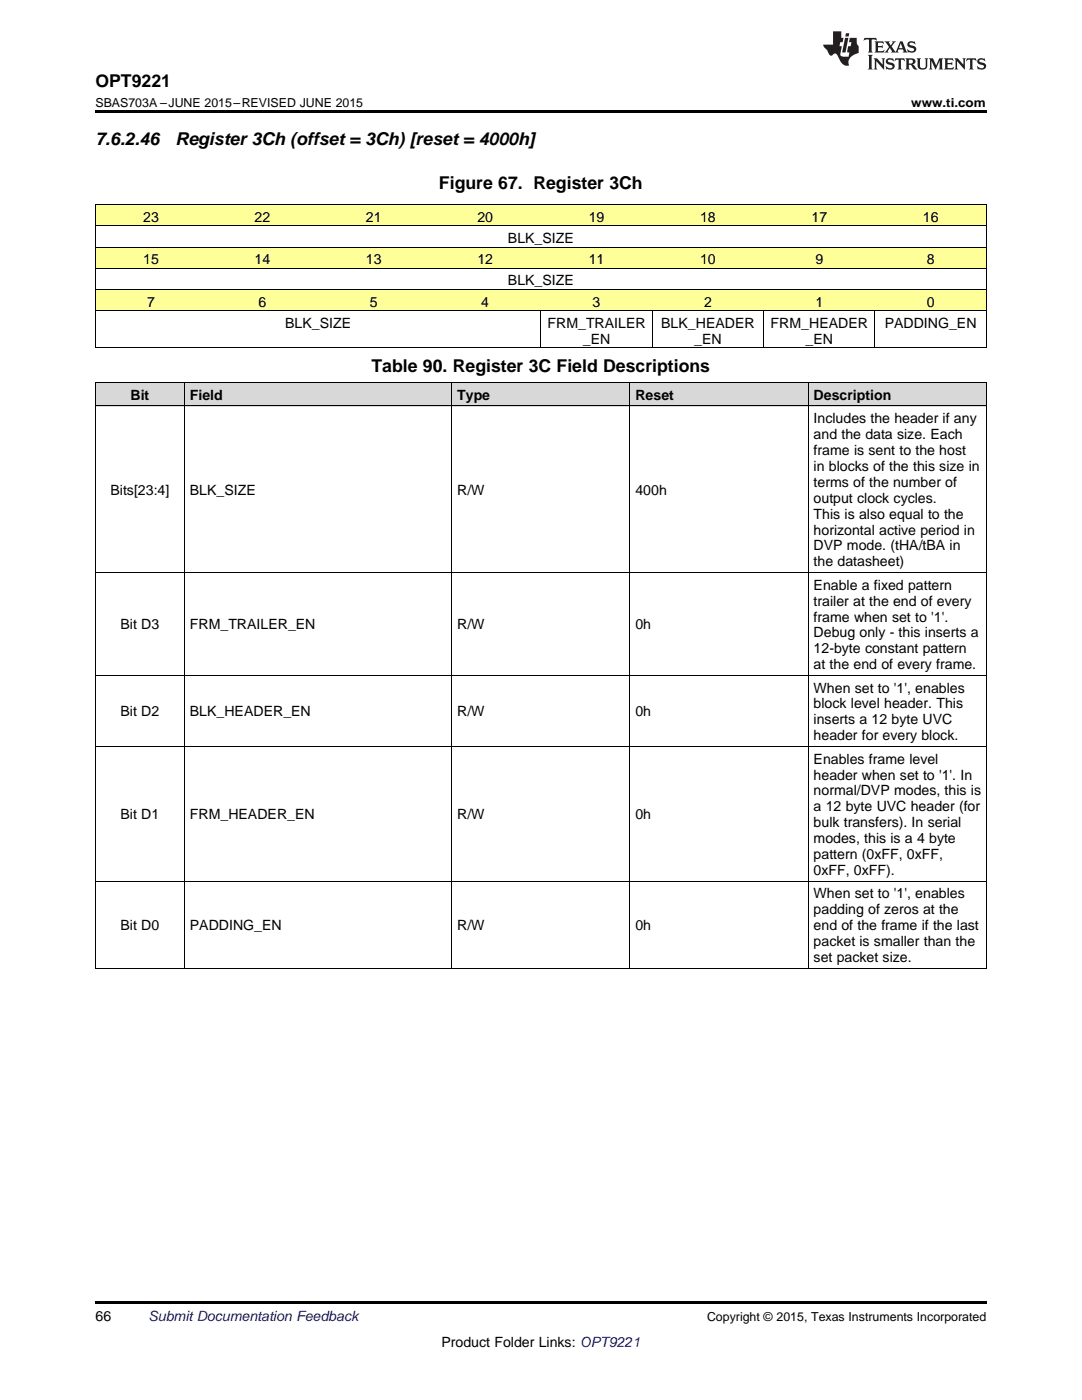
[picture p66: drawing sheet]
<svg xmlns="http://www.w3.org/2000/svg" width="216mm" height="279mm" viewBox="0 0 216 279" stroke-linecap="round" stroke-linejoin="round" font-family="sans-serif">
<defs><g id="words">
<g font-size="3.5">
<text x="19" y="17.3">OPT9221</text>
<text x="19" y="28.9">7.6.2.46</text>
<text x="35" y="28.9">Register 3Ch (offset = 3Ch) [reset = 4000h]</text>
<text x="87.6" y="37.7">Figure 67. Register 3Ch</text>
<text x="74.1" y="74.3">Table 90. Register 3C Field Descriptions</text>
</g>
<g font-size="2.8">
<text x="28.6" y="44.3">23</text>
<text x="50.8" y="44.3">22</text>
<text x="73" y="44.3">21</text>
<text x="95.2" y="44.3">20</text>
<text x="117.5" y="44.3">19</text>
<text x="139.7" y="44.3">18</text>
<text x="161.9" y="44.3">17</text>
<text x="184.1" y="44.3">16</text>
<text x="28.6" y="52.7">15</text>
<text x="50.8" y="52.7">14</text>
<text x="73" y="52.7">13</text>
<text x="95.2" y="52.7">12</text>
<text x="101.4" y="48.5">BLK_SIZE</text>
<text x="117.5" y="52.7">11</text>
<text x="139.7" y="52.7">10</text>
<text x="162.7" y="52.7">9</text>
<text x="184.9" y="52.7">8</text>
<text x="101.4" y="57">BLK_SIZE</text>
<text x="29.4" y="61.2">7</text>
<text x="51.6" y="61.2">6</text>
<text x="56.9" y="65.4">BLK_SIZE</text>
<text x="73.8" y="61.2">5</text>
<text x="96" y="61.2">4</text>
<text x="109.3" y="65.4">FRM_TRAILER</text>
<text x="118.3" y="61.2">3</text>
<text x="131.9" y="65.4">BLK_HEADER</text>
<text x="140.5" y="61.2">2</text>
<text x="153.8" y="65.4">FRM_HEADER</text>
<text x="162.7" y="61.2">1</text>
<text x="176.5" y="65.4">PADDING_EN</text>
<text x="184.9" y="61.2">0</text>
<text x="116.3" y="68.6">_EN</text>
<text x="138.5" y="68.6">_EN</text>
<text x="160.8" y="68.6">_EN</text>
<text x="26" y="79.8">Bit</text>
<text x="37.9" y="79.8">Field</text>
<text x="91.2" y="79.8">Type</text>
<text x="126.8" y="79.8">Reset</text>
<text x="162.3" y="79.8">Description</text>
<text x="162.3" y="84.5">Includes the header if any</text>
<text x="162.3" y="87.6">and the data size. Each</text>
<text x="162.3" y="90.8">frame is sent to the host</text>
<text x="162.3" y="94">in blocks of the this size in</text>
<text x="22" y="98.7">Bits[23:4]</text>
<text x="37.9" y="98.7">BLK_SIZE</text>
<text x="91.2" y="98.7">R/W</text>
<text x="126.8" y="98.7">400h</text>
<text x="162.3" y="97.2">terms of the number of</text>
<text x="162.3" y="100.3">output clock cycles.</text>
<text x="162.3" y="103.5">This is also equal to the</text>
<text x="162.3" y="106.7">horizontal active period in</text>
<text x="162.3" y="109.9">DVP mode. (tHA/tBA in</text>
<text x="162.3" y="113">the datasheet)</text>
<text x="162.3" y="117.7">Enable a fixed pattern</text>
<text x="24.1" y="125.6">Bit D3</text>
<text x="37.9" y="125.6">FRM_TRAILER_EN</text>
<text x="91.2" y="125.6">R/W</text>
<text x="126.8" y="125.6">0h</text>
<text x="162.3" y="120.9">trailer at the end of every</text>
<text x="162.3" y="124">frame when set to '1'.</text>
<text x="162.3" y="127.2">Debug only - this inserts a</text>
<text x="162.3" y="130.4">12-byte constant pattern</text>
<text x="162.3" y="133.6">at the end of every frame.</text>
<text x="24.1" y="143">Bit D2</text>
<text x="37.9" y="143">BLK_HEADER_EN</text>
<text x="91.2" y="143">R/W</text>
<text x="126.8" y="143">0h</text>
<text x="162.3" y="138.2">When set to '1', enables</text>
<text x="162.3" y="141.4">block level header. This</text>
<text x="162.3" y="144.6">inserts a 12 byte UVC</text>
<text x="162.3" y="147.7">header for every block.</text>
<text x="162.3" y="152.4">Enables frame level</text>
<text x="162.3" y="155.6">header when set to '1'. In</text>
<text x="162.3" y="158.8">normal/DVP modes, this is</text>
<text x="162.3" y="161.9">a 12 byte UVC header (for</text>
<text x="24.1" y="163.5">Bit D1</text>
<text x="37.9" y="163.5">FRM_HEADER_EN</text>
<text x="91.2" y="163.5">R/W</text>
<text x="126.8" y="163.5">0h</text>
<text x="162.3" y="165.1">bulk transfers). In serial</text>
<text x="162.3" y="168.3">modes, this is a 4 byte</text>
<text x="162.3" y="171.4">pattern (0xFF, 0xFF,</text>
<text x="162.3" y="174.6">0xFF, 0xFF).</text>
<text x="162.3" y="179.3">When set to '1', enables</text>
<text x="24.1" y="185.6">Bit D0</text>
<text x="37.9" y="185.6">PADDING_EN</text>
<text x="91.2" y="185.6">R/W</text>
<text x="126.8" y="185.6">0h</text>
<text x="162.3" y="182.5">padding of zeros at the</text>
<text x="162.3" y="185.6">end of the frame if the last</text>
<text x="162.3" y="188.8">packet is smaller than the</text>
<text x="162.3" y="192">set packet size.</text>
<text x="19" y="263.6">66</text>
<text x="88.1" y="268.9">Product Folder Links: OPT9221</text>
</g>
<text font-size="2.8" fill="#0000c8" x="29.6" y="263.6">Submit Documentation Feedback</text>
<g font-size="2.5">
<text x="19" y="21.4">SBAS703A –JUNE 2015–REVISED JUNE 2015</text>
<text x="181.8" y="21.4">www.ti.com</text>
<text x="141.1" y="263.6">Copyright © 2015, Texas Instruments Incorporated</text>
</g>
</g></defs>
<g fill="#d8d8d8">
<path d="M19 76.4h17.8v4.7h-17.8z"/>
<path d="M36.8 76.4h53.4v4.7h-53.4z"/>
<path d="M90.2 76.4h35.5v4.7h-35.5z"/>
<path d="M125.7 76.4h35.6v4.7h-35.6z"/>
<path d="M161.3 76.4h35.5v4.7h-35.5z"/>
</g>
<g fill="#ff9">
<path d="M19 57.8h22.3v4.3h-22.3z"/>
<path d="M41.3 57.8h22.2v4.3h-22.2z"/>
<path d="M63.5 57.8h22.2v4.3h-22.2z"/>
<path d="M85.7 57.8h22.2v4.3h-22.2z"/>
<path d="M107.9 57.8h22.3v4.3h-22.3z"/>
<path d="M130.2 57.8h22.2v4.3h-22.2z"/>
<path d="M152.4 57.8h22.2v4.3h-22.2z"/>
<path d="M174.6 57.8h22.2v4.3h-22.2z"/>
<path d="M19 49.4h22.3v4.2h-22.3z"/>
<path d="M41.3 49.4h22.2v4.2h-22.2z"/>
<path d="M63.5 49.4h22.2v4.2h-22.2z"/>
<path d="M85.7 49.4h22.2v4.2h-22.2z"/>
<path d="M107.9 49.4h22.3v4.2h-22.3z"/>
<path d="M130.2 49.4h22.2v4.2h-22.2z"/>
<path d="M152.4 49.4h22.2v4.2h-22.2z"/>
<path d="M174.6 49.4h22.2v4.2h-22.2z"/>
<path d="M19 40.9h22.3v4.2h-22.3z"/>
<path d="M41.3 40.9h22.2v4.2h-22.2z"/>
<path d="M63.5 40.9h22.2v4.2h-22.2z"/>
<path d="M85.7 40.9h22.2v4.2h-22.2z"/>
<path d="M107.9 40.9h22.3v4.2h-22.3z"/>
<path d="M130.2 40.9h22.2v4.2h-22.2z"/>
<path d="M152.4 40.9h22.2v4.2h-22.2z"/>
<path d="M174.6 40.9h22.2v4.2h-22.2z"/>
</g>
<path d="M19 22h177.8v.5h-177.8zM19 193.2l.2 .1zM90.1 193.2l.1 .1zM125.6 193.2l.1 .1zM161.2 193.2l.1 .1zM196.7 193.2l.1 .1zM19 259.7h177.8v.5h-177.8z" fill="#000"/>
<g fill="none" stroke="#000" stroke-width=".2">
<path d="M19 57.8h177.8M19 53.5h177.8M19 49.3h177.8M19 45.1h177.8M19 40.8h177.8M19.1 40.9v28.6M196.8 40.9v28.6M19 76.4h177.8M19 69.4h177.8M19 62h177.8M19.1 76.4v116.9M36.8 76.4v116.9"/>
<path d="M90.1 76.4v116.9M107.9 62.1v7.4M125.7 76.4v116.9M130.1 62.1v7.4M152.3 62.1v7.4M161.2 76.4v116.9M174.6 62.1v7.4M196.8 76.4v116.9M19 81h177.8M19 114.2h177.8M19 134.8h177.8M19 149h177.8"/>
<path d="M19 175.8h177.8M19 193.2h177.8"/>
</g>
<g fill="#231f20">
<path d="M172.5 7.6l-.1 .5 .4-.2h.6v.1v2.1l-.2 .4h.9l-.2-.4v-2.1l.1-.1h.5l.5 .2-.2-.5zM174.5 8.3l.2 .3v1.5l-.2 .4h1.8l.2-.6a1.04 1.04 0 0 1-1.3 .2v-.7h.6l.3 .2v-.6l-.3 .2h-.6v-.6l.8-.1 .4 .3-.2-.5zM176.5 8.3l.9 1.1-.9 1.1h.8l-.2-.2 .4-.7 .5 .7-.2 .2h1.5l-.2-.2 .2-.4h.9l.1 .4-.2 .2h1l-.3-.3-.7-1.9h-.5l-.9 2-.8-1 .9-1h-.8l.1 .3-.4 .5-.3-.6 .1-.2zM179.7 8.6l.4 1h-.7zM181.3 8.4a.63 .63 0 0 0-.2 .7 .63 .63 0 0 0 .6 .4l.6 .2 .1 .2a.75 .75 0 0 1-.7 .4 .75 .75 0 0 1-.6-.5l.1 .7 .1-.1a1.11 1.11 0 0 0 1.5-.6 1.13 1.13 0 0 0-1.2-.8l-.1-.4a1.04 1.04 0 0 1 1.2 .2l-.2-.5-.2 .1-.4-.2zM173.2 10.9l.2 .4v2.2l-.2 .4h1l-.3-.4v-2.2l.3-.4zM174.3 11.6l.3 .4v1.5l-.3 .4h.8l-.2-.4v-1.3l1.5 1.7v-1.9l.2-.4h-.7l.2 .4v.9l-1.1-1.3zM177 11.8a.62 .62 0 0 0-.2 .7 .62 .62 0 0 0 .6 .4l.6 .1 .1 .3a.76 .76 0 0 1-.7 .3 .76 .76 0 0 1-.7-.4l.2 .7 .1-.1a1.11 1.11 0 0 0 1.5-.6 1.13 1.13 0 0 0-1.2-.8l-.1-.4a1.04 1.04 0 0 1 1.2 .2l-.2-.6-.2 .1-.5-.1zM178.7 11.6l-.2 .6a.61 .61 0 0 1 .8-.3v1.6l-.2 .4h.9l-.2-.4v-1.6a.63 .63 0 0 1 .7 .3l-.1-.6zM180.6 11.6l.3 .4v1.5l-.3 .4h1l-.2-.2-.1-.8 .6 .2a.76 .76 0 0 0 1.2 .7l-1-1a.58 .58 0 0 0 .6-.5 .58 .58 0 0 0-.5-.6zM181.4 11.9h.1a.45 .45 0 0 1 .5 .1 .45 .45 0 0 1 .1 .5l-.8 .2zM182.9 11.6l.2 .2a2.17 2.17 0 0 0 .3 1.9 .99 .99 0 0 0 1.6-.6v-1.1l.2-.4h-.7l.2 .2a1.92 1.92 0 0 1-.2 1.8 .6 .6 0 0 1-.9-.5v-1.1l.2-.4zM185.4 11.6l.2 .4v1.5l-.2 .4h.7l-.2-.4v-1.4l.8 1.8 .8-1.8v1.4l-.2 .4h.9l-.2-.4v-1.5l.2-.4h-.8l-.6 1.5-.6-1.5zM188.4 11.6l.2 .4v1.5l-.2 .4h1.8l.1-.6a1.04 1.04 0 0 1-1.2 .1v-.6h.5l.4 .2v-.6l-.4 .2h-.5v-.7h.8l.3 .3-.1-.6zM190.5 11.6l.2 .4v1.5l-.2 .4h.7l-.2-.4v-1.3l1.5 1.7v-1.9l.2-.4h-.7l.2 .4v.9l-1.1-1.3zM192.9 11.6l-.1 .6a.61 .61 0 0 1 .7-.3l.1 1.6-.3 .4h1l-.3-.4 .1-1.6a.63 .63 0 0 1 .7 .3l-.1-.6zM195.2 11.8a.62 .62 0 0 0-.2 .7 .62 .62 0 0 0 .6 .4l.6 .1 .1 .3a.76 .76 0 0 1-.7 .3 .76 .76 0 0 1-.6-.4l.1 .7 .1-.1a1.11 1.11 0 0 0 1.6-.6 1.13 1.13 0 0 0-1.3-.8l-.1-.4a1.04 1.04 0 0 1 1.2 .2l-.1-.6-.2 .1-.5-.1z"/>
<path d="M166.2 6.3v2.6h-1.9v.4l.8 .9a.91 .91 0 0 0 1 .8 .56 .56 0 0 1 .5-.3 .56 .56 0 0 1 .5 .3l.4 .8a1.53 1.53 0 0 0 1.9 1.2 1.54 1.54 0 0 1 1-2.1l.9-.3v-1.4a1.52 1.52 0 0 1-.4-1.6h-1.3l-.2 .8h.5l-.2 .8h-.5l-.1 1v.2l.4 .1-.2 .8a1.93 1.93 0 0 1-1.6-.3l.3-1.8h-.5l.2-.8h.4l.2-.8h-.4v-1.3zM168.6 7.6l-.6 2.9h.7l.6-2.9zM168.8 6.6l-.1 .7h.6l.2-.7z"/>
</g>
<use href="#words"/>
</svg>
